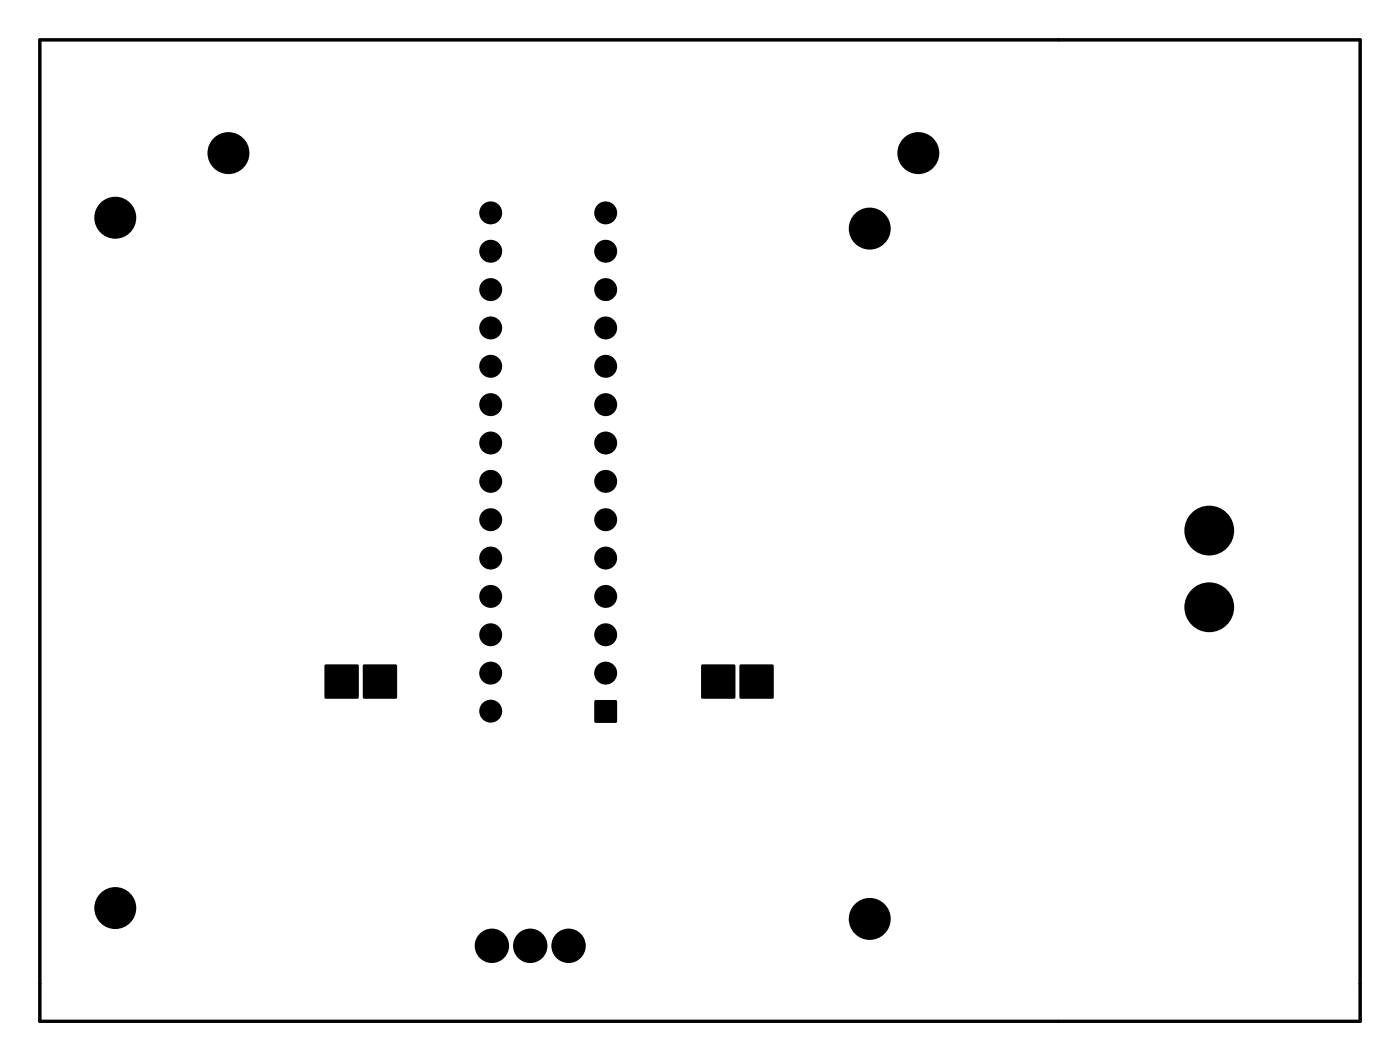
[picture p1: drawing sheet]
<svg xmlns="http://www.w3.org/2000/svg" width="93mm" height="70mm" viewBox="0 0 93 70" stroke-linecap="round" stroke-linejoin="round" font-family="sans-serif">
<g fill="#000">
<path d="M21.5 44h2.2v2.2h-2.2z" fill-rule="evenodd"/>
<path d="M24.1 44h2.2v2.2h-2.2z" fill-rule="evenodd"/>
<path d="M39.4 46.4h1.5v1.4h-1.5z" fill-rule="evenodd"/>
<path d="M46.5 44h2.2v2.2h-2.2z" fill-rule="evenodd"/>
<path d="M49 44h2.2v2.2h-2.2z" fill-rule="evenodd"/>
<circle cx="7.6" cy="14.4" r="1.39"/>
<circle cx="15.1" cy="10.1" r="1.39"/>
<circle cx="32.5" cy="14.1" r=".76"/>
<circle cx="32.5" cy="19.2" r=".76"/>
<circle cx="32.5" cy="16.6" r=".76"/>
<circle cx="40.1" cy="14.1" r=".76"/>
<circle cx="40.1" cy="19.2" r=".76"/>
<circle cx="40.1" cy="16.6" r=".76"/>
<circle cx="57.6" cy="15.1" r="1.39"/>
<circle cx="60.9" cy="10.1" r="1.39"/>
<circle cx="32.5" cy="31.9" r=".76"/>
<circle cx="32.5" cy="37" r=".76"/>
<circle cx="32.5" cy="39.5" r=".76"/>
<circle cx="32.5" cy="21.7" r=".76"/>
<circle cx="32.5" cy="24.3" r=".76"/>
<circle cx="32.5" cy="26.8" r=".76"/>
<circle cx="32.5" cy="29.3" r=".76"/>
<circle cx="32.5" cy="34.4" r=".76"/>
<circle cx="40.1" cy="39.5" r=".76"/>
<circle cx="40.1" cy="37" r=".76"/>
<circle cx="40.1" cy="29.3" r=".76"/>
<circle cx="40.1" cy="34.4" r=".76"/>
<circle cx="40.1" cy="24.3" r=".76"/>
<circle cx="40.1" cy="21.7" r=".76"/>
<circle cx="40.1" cy="26.8" r=".76"/>
<circle cx="40.1" cy="31.9" r=".76"/>
<circle cx="80.1" cy="35.1" r="1.65"/>
<circle cx="32.5" cy="44.6" r=".76"/>
<circle cx="32.5" cy="47.1" r=".76"/>
<circle cx="32.5" cy="42" r=".76"/>
<circle cx="40.1" cy="44.6" r=".76"/>
<circle cx="40.1" cy="42" r=".76"/>
<circle cx="80.1" cy="40.2" r="1.65"/>
<circle cx="7.6" cy="60.1" r="1.39"/>
<circle cx="32.6" cy="62.6" r="1.14"/>
<circle cx="35.1" cy="62.6" r="1.14"/>
<circle cx="37.7" cy="62.6" r="1.14"/>
<circle cx="57.6" cy="60.9" r="1.39"/>
</g>
<path d="M2.6 2.6h87.5v65h-87.5z" fill="none" stroke="#000" stroke-width=".2"/>
</svg>
